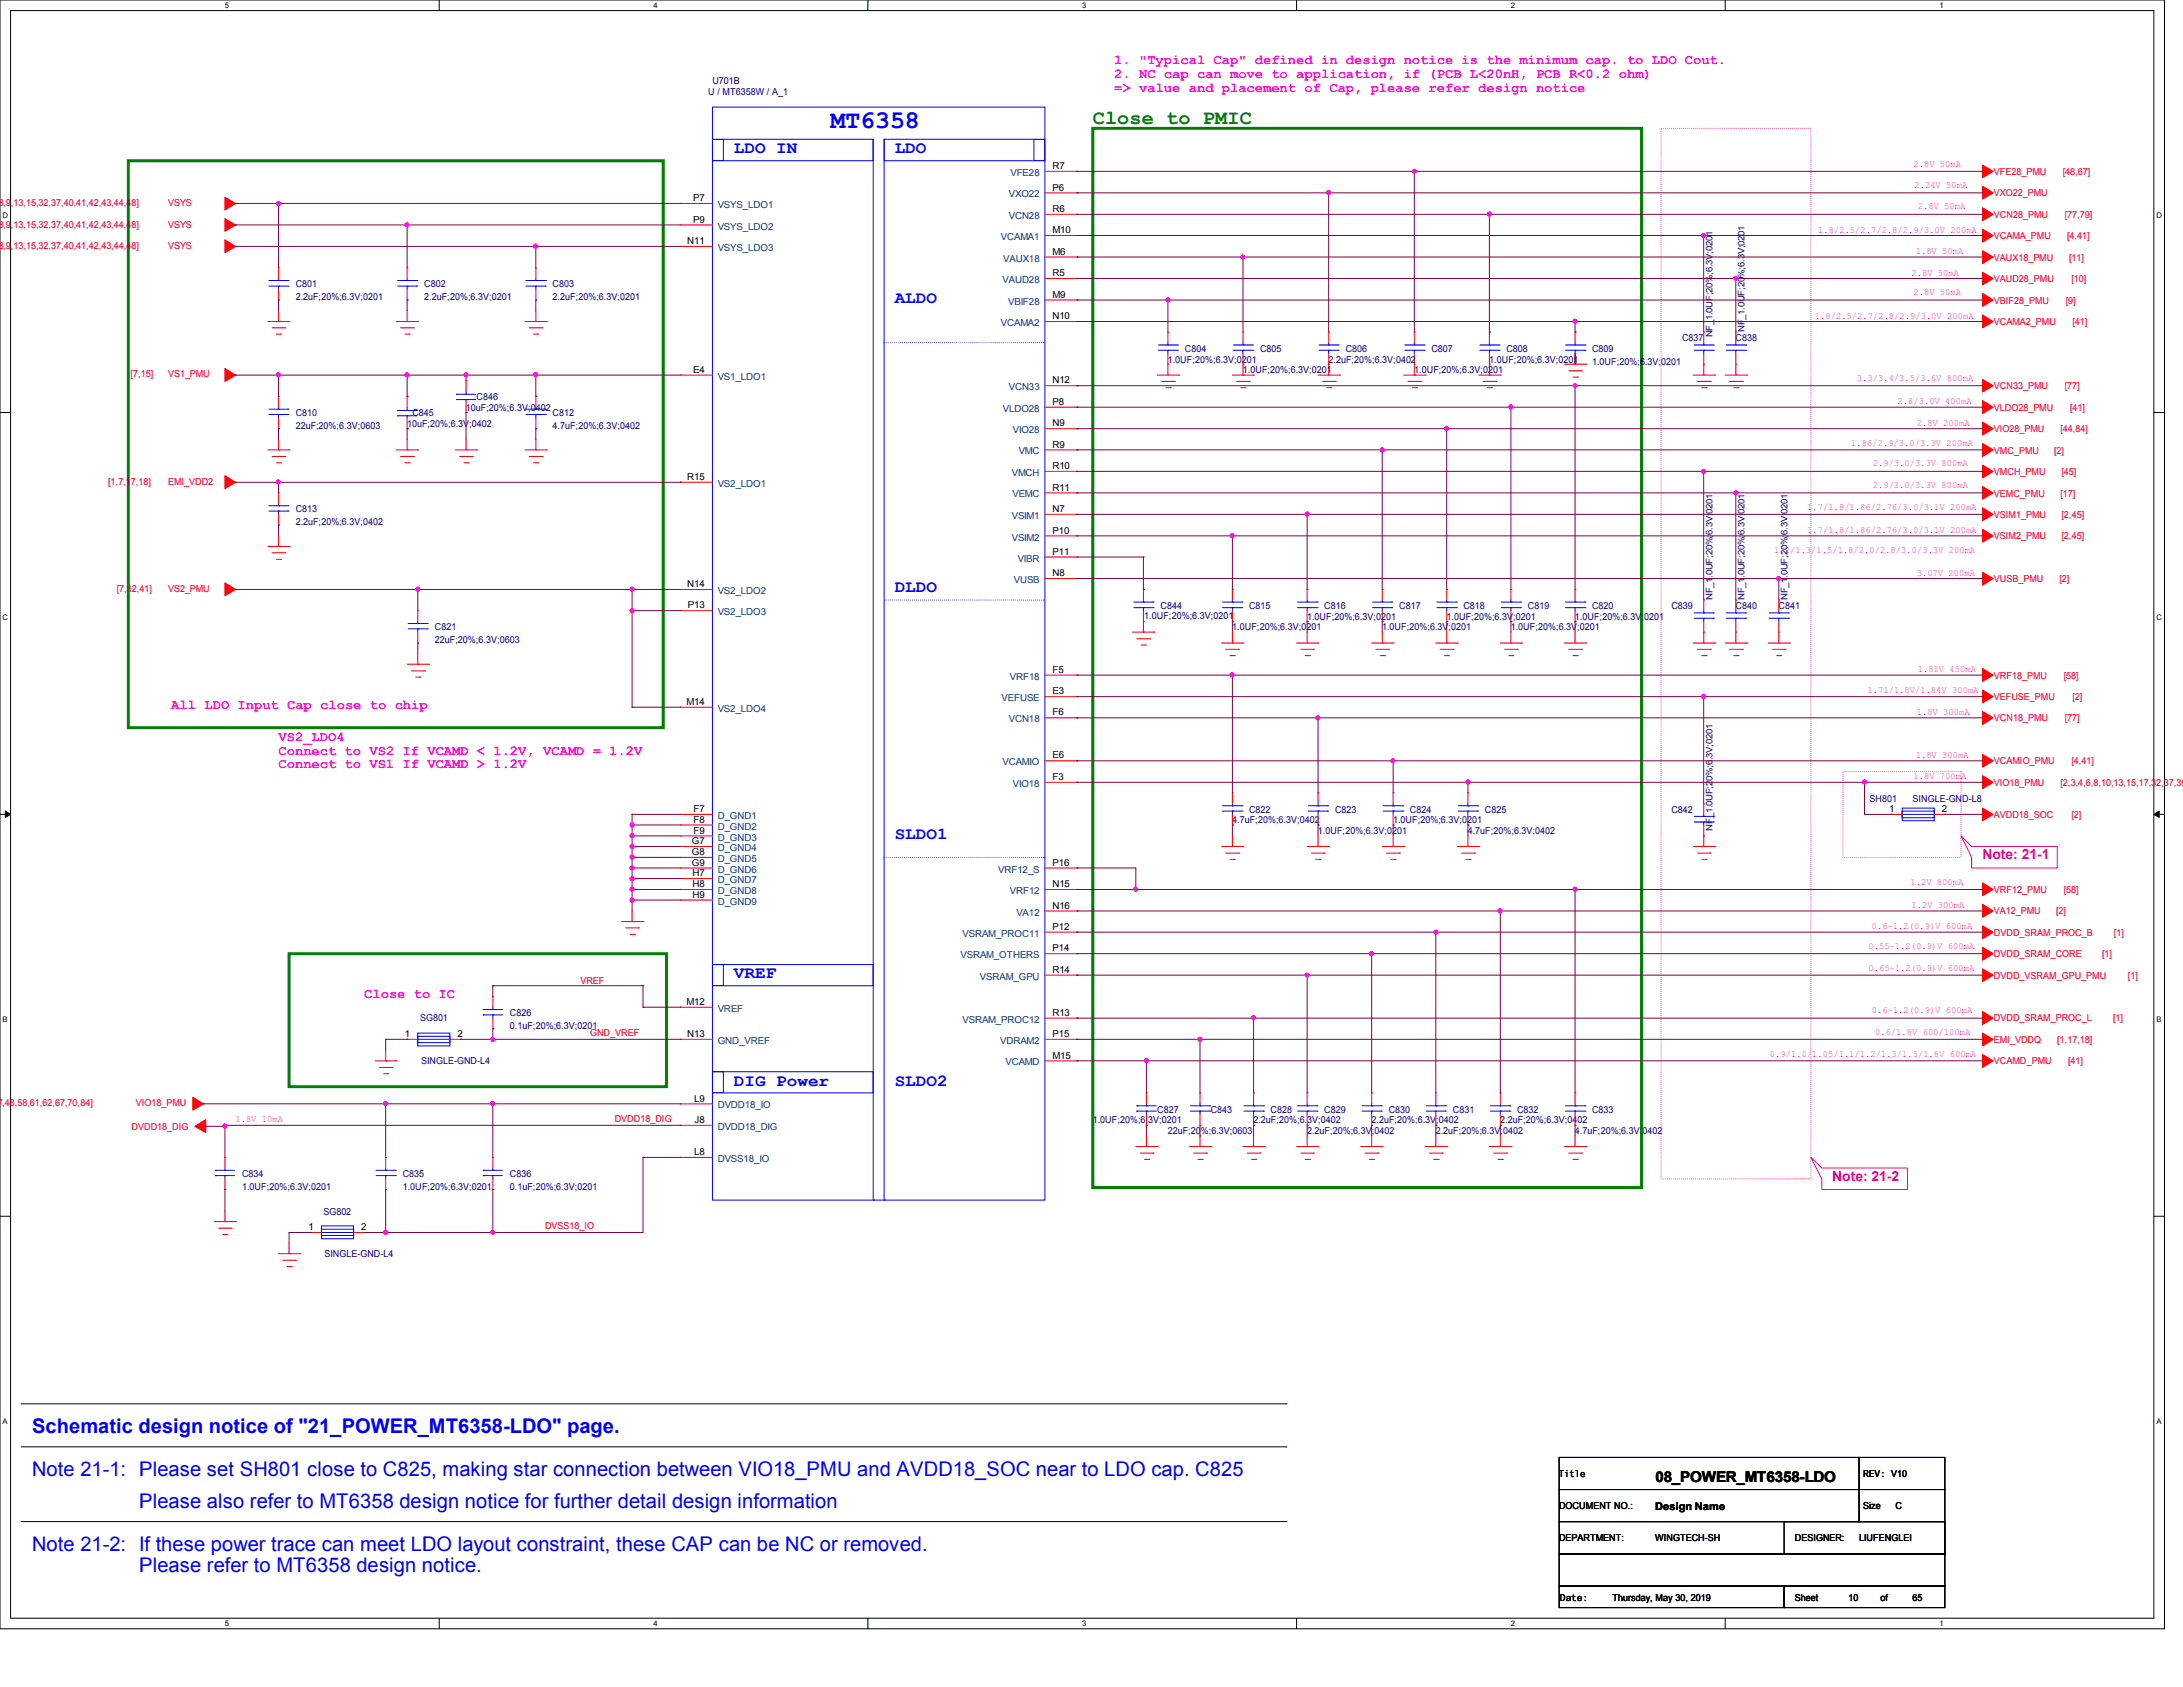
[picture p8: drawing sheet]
<svg xmlns="http://www.w3.org/2000/svg" width="279mm" height="216mm" viewBox="0 0 279 216" stroke-linecap="round" stroke-linejoin="round" font-family="sans-serif">
<defs><g id="words">
<text font-size="3.3" fill="#00f" x="106.3" y="16.4">MT6358</text>
<text font-size="2.6" fill="#008000" x="139.9" y="15.8">Close to PMIC</text>
<g font-size="2.6" fill="#00f">
<text x="4.1" y="183.4">Schematic design notice of &quot;21_POWER_MT6358-LDO&quot; page.</text>
<text x="4.1" y="188.9">Note 21-1: Please set SH801 close to C825, making star connection between VIO18_PMU and AVDD18_SOC near to LDO cap. C825</text>
<text x="17.8" y="193">Please also refer to MT6358 design notice for further detail design information</text>
<text x="4.1" y="198.5">Note 21-2: If these power trace can meet LDO layout constraint, these CAP can be NC or removed.</text>
<text x="17.8" y="201.1">Please refer to MT6358 design notice.</text>
</g>
<g font-size="2.2" fill="#00f">
<text x="93.9" y="19.6">LDO IN</text>
<text x="114.5" y="19.6">LDO</text>
<text x="114.5" y="38.8">ALDO</text>
<text x="114.5" y="75.8">DLDO</text>
<text x="114.5" y="107.4">SLDO1</text>
<text x="93.9" y="125.2">VREF</text>
<text x="93.9" y="138.9">DIG Power</text>
<text x="114.5" y="138.9">SLDO2</text>
</g>
<text font-size="1.9" x="211.9" y="189.7">08_POWER_MT6358-LDO</text>
<g font-size="1.8" fill="#f0f">
<text x="142.6" y="8.2">1. &quot;Typical Cap&quot; defined in design notice is the minimum cap. to LDO Cout.</text>
<text x="142.6" y="10">2. NC cap can move to application, if (PCB L&lt;20nH, PCB R&lt;0.2 ohm)</text>
<text x="142.6" y="11.8">=&gt; value and placement of Cap, please refer design notice</text>
<text x="21.9" y="90.7">All LDO Input Cap close to chip</text>
<text x="35.6" y="94.8">VS2_LDO4</text>
<text x="35.6" y="98.3">Connect to VS1 If VCAMD &gt; 1.2V</text>
<text x="35.6" y="96.6">Connect to VS2 If VCAMD &lt; 1.2V, VCAMD = 1.2V</text>
<text x="46.6" y="127.7">Close to IC</text>
</g>
<g font-size="1.8" fill="#ff0080">
<text x="253.7" y="110">Note: 21-1</text>
<text x="234.5" y="151.1">Note: 21-2</text>
</g>
<text font-size="1.4" x="211.9" y="193.3">Design Name</text>
<g font-size="1.2" fill="#000080">
<text x="91.2" y="10.7">U701B</text>
<text x="90.6" y="12.1">U / MT6358W / A_1</text>
<text x="37.8" y="36.8">C801</text>
<text x="37.8" y="38.4">2.2uF;20%;6.3V;0201</text>
<text x="54.3" y="36.8">C802</text>
<text x="54.3" y="38.4">2.2uF;20%;6.3V;0201</text>
<text x="70.7" y="36.8">C803</text>
<text x="70.7" y="38.4">2.2uF;20%;6.3V;0201</text>
<text x="219.2" y="41" transform="rotate(-90 219.2 41)">1.0UF;20%;6.3V;0201</text>
<text x="149.5" y="46.4">1.0UF;20%;6.3V;0201</text>
<text x="151.7" y="45">C804</text>
<text x="159.1" y="47.8">1.0UF;20%;6.3V;0201</text>
<text x="161.3" y="45">C805</text>
<text x="170" y="46.4">2.2uF;20%;6.3V;0402</text>
<text x="172.2" y="45">C806</text>
<text x="181" y="47.8">1.0UF;20%;6.3V;0201</text>
<text x="183.2" y="45">C807</text>
<text x="190.6" y="46.4">1.0UF;20%;6.3V;0201</text>
<text x="192.8" y="45">C808</text>
<text x="203.8" y="45">C809</text>
<text x="203.8" y="46.7">1.0UF;20%;6.3V;</text>
<text x="212.6" y="46.7">0201</text>
<text x="215.3" y="43.6">C837</text>
<text x="219.2" y="43.2" transform="rotate(-90 219.2 43.2)">NF_</text>
<text x="222.1" y="43.6">C838</text>
<text x="223.3" y="42.5" transform="rotate(-90 223.3 42.5)">NF_1.0UF;20%;6.3V;0201</text>
<text x="37.8" y="53.3">C810</text>
<text x="52.8" y="53.3">C845</text>
<text x="59.6" y="52.6">10uF;20%;6.3V;0402</text>
<text x="61" y="51.2">C846</text>
<text x="70.7" y="53.3">C812</text>
<text x="37.8" y="54.9">22uF;20%;6.3V;0603</text>
<text x="52.1" y="54.6">10uF;20%;6.3V;0402</text>
<text x="70.7" y="54.9">4.7uF;20%;6.3V;0402</text>
<text x="37.8" y="65.6">C813</text>
<text x="37.8" y="67.2">2.2uF;20%;6.3V;0402</text>
<text x="148.5" y="77.9">C844</text>
<text x="159.9" y="77.9">C815</text>
<text x="169.5" y="77.9">C816</text>
<text x="179.1" y="77.9">C817</text>
<text x="187.3" y="77.9">C818</text>
<text x="195.6" y="77.9">C819</text>
<text x="203.8" y="77.9">C820</text>
<text x="213.9" y="77.9">C839</text>
<text x="219.2" y="76.8" transform="rotate(-90 219.2 76.8)">NF_1.0UF;20%;6.3V;0201</text>
<text x="222.1" y="77.9">C840</text>
<text x="223.3" y="76.8" transform="rotate(-90 223.3 76.8)">NF_1.0UF;20%;6.3V;0201</text>
<text x="227.6" y="77.9">C841</text>
<text x="228.8" y="76.8" transform="rotate(-90 228.8 76.8)">NF_1.0UF;20%;6.3V;0201</text>
<text x="55.7" y="80.7">C821</text>
<text x="55.7" y="82.3">22uF;20%;6.3V;0603</text>
<text x="146.5" y="79.2">1.0UF;20%;6.3V;0201</text>
<text x="157.7" y="80.7">1.0UF;20%;6.3V;0201</text>
<text x="167.3" y="79.3">1.0UF;20%;6.3V;0201</text>
<text x="176.9" y="80.7">1.0UF;20%;6.3V;0201</text>
<text x="185.1" y="79.3">1.0UF;20%;6.3V;0201</text>
<text x="193.4" y="80.7">1.0UF;20%;6.3V;0201</text>
<text x="201.6" y="79.3">1.0UF;20%;6.3V;</text>
<text x="210.4" y="79.3">0201</text>
<text x="157.7" y="105.4">4.7uF;20%;6.3V;0402</text>
<text x="159.9" y="104">C822</text>
<text x="168.7" y="106.7">1.0UF;20%;6.3V;0201</text>
<text x="170.9" y="104">C823</text>
<text x="178.3" y="105.4">1.0UF;20%;6.3V;0201</text>
<text x="180.5" y="104">C824</text>
<text x="187.9" y="106.7">4.7uF;20%;6.3V;0402</text>
<text x="190.1" y="104">C825</text>
<text x="213.9" y="104">C842</text>
<text x="219.2" y="106.3" transform="rotate(-90 219.2 106.3)">NF_1.0UF;20%;6.3V;0201</text>
<text x="239.3" y="102.6">SH801</text>
<text x="244.8" y="102.6">SINGLE-GND-L8</text>
<text x="53.8" y="130.7">SG801</text>
<text x="65.3" y="130">C826</text>
<text x="65.3" y="131.7">0.1uF;20%;6.3V;0201</text>
<text x="53.9" y="136.2">SINGLE-GND-L4</text>
<text x="139.9" y="143.8">1.0UF;20%;6.3V;0201</text>
<text x="148.1" y="142.4">C827</text>
<text x="155" y="142.4">C843</text>
<text x="160.4" y="143.8">2.2uF;20%;6.3V;0402</text>
<text x="162.6" y="142.4">C828</text>
<text x="169.5" y="142.4">C829</text>
<text x="175.5" y="143.8">2.2uF;20%;6.3V;0402</text>
<text x="177.7" y="142.4">C830</text>
<text x="186" y="142.4">C831</text>
<text x="192" y="143.8">2.2uF;20%;6.3V;0402</text>
<text x="194.2" y="142.4">C832</text>
<text x="203.8" y="142.4">C833</text>
<text x="149.5" y="145.2">22uF;20%;6.3V;0603</text>
<text x="167.3" y="145.2">2.2uF;20%;6.3V;0402</text>
<text x="183.8" y="145.2">2.2uF;20%;6.3V;0402</text>
<text x="201.6" y="145.2">4.7uF;20%;6.3V;0402</text>
<text x="31" y="150.6">C834</text>
<text x="31" y="152.3">1.0UF;20%;6.3V;0201</text>
<text x="41.4" y="155.4">SG802</text>
<text x="51.6" y="150.6">C835</text>
<text x="51.6" y="152.3">1.0UF;20%;6.3V;0201</text>
<text x="65.3" y="150.6">C836</text>
<text x="65.3" y="152.3">0.1uF;20%;6.3V;0201</text>
<text x="41.5" y="160.9">SINGLE-GND-L4</text>
</g>
<g font-size="1.2" fill="#004080">
<text x="129.3" y="22.5">VFE28</text>
<text x="91.9" y="26.6">VSYS_LDO1</text>
<text x="91.9" y="29.4">VSYS_LDO2</text>
<text x="129.1" y="28">VCN28</text>
<text x="129.1" y="25.3">VXO22</text>
<text x="91.9" y="32.1">VSYS_LDO3</text>
<text x="128.1" y="30.7">VCAMA1</text>
<text x="128.4" y="33.5">VAUX18</text>
<text x="128.1" y="41.7">VCAMA2</text>
<text x="128.3" y="36.2">VAUD28</text>
<text x="129" y="39">VBIF28</text>
<text x="91.9" y="48.6">VS1_LDO1</text>
<text x="128.3" y="52.7">VLDO28</text>
<text x="129.1" y="50">VCN33</text>
<text x="129.6" y="55.5">VIO28</text>
<text x="130.4" y="58.2">VMC</text>
<text x="91.9" y="62.3">VS2_LDO1</text>
<text x="129.5" y="60.9">VMCH</text>
<text x="129.6" y="63.7">VEMC</text>
<text x="129.5" y="66.4">VSIM1</text>
<text x="129.5" y="69.2">VSIM2</text>
<text x="130.3" y="71.9">VIBR</text>
<text x="91.9" y="76">VS2_LDO2</text>
<text x="129.7" y="74.6">VUSB</text>
<text x="91.9" y="78.7">VS2_LDO3</text>
<text x="128.2" y="89.7">VEFUSE</text>
<text x="129.2" y="87">VRF18</text>
<text x="91.9" y="91.1">VS2_LDO4</text>
<text x="129.1" y="92.5">VCN18</text>
<text x="128.3" y="98">VCAMIO</text>
<text x="129.6" y="100.7">VIO18</text>
<text x="91.9" y="104.8">D_GND1</text>
<text x="91.9" y="106.2">D_GND2</text>
<text x="91.9" y="107.6">D_GND3</text>
<text x="91.9" y="108.9">D_GND4</text>
<text x="91.9" y="110.3">D_GND5</text>
<text x="91.9" y="111.7">D_GND6</text>
<text x="91.9" y="113">D_GND7</text>
<text x="127.8" y="111.7">VRF12_S</text>
<text x="91.9" y="114.4">D_GND8</text>
<text x="91.9" y="115.8">D_GND9</text>
<text x="123.2" y="119.9">VSRAM_PROC11</text>
<text x="129.2" y="114.4">VRF12</text>
<text x="130.1" y="117.2">VA12</text>
<text x="122.9" y="122.6">VSRAM_OTHERS</text>
<text x="125.4" y="125.4">VSRAM_GPU</text>
<text x="91.9" y="129.5">VREF</text>
<text x="123.2" y="130.9">VSRAM_PROC12</text>
<text x="91.9" y="133.6">GND_VREF</text>
<text x="128" y="133.6">VDRAM2</text>
<text x="128.7" y="136.4">VCAMD</text>
<text x="91.9" y="141.9">DVDD18_IO</text>
<text x="91.9" y="144.6">DVDD18_DIG</text>
<text x="91.9" y="148.7">DVSS18_IO</text>
</g>
<g font-size="1.2">
<text x="134.7" y="21.6">R7</text>
<text x="88.7" y="25.7">P7</text>
<text x="88.7" y="28.5">P9</text>
<text x="134.7" y="29.8">M10</text>
<text x="134.7" y="27.1">R6</text>
<text x="134.7" y="24.4">P6</text>
<text x="88" y="31.2">N11</text>
<text x="134.7" y="32.6">M6</text>
<text x="134.7" y="35.3">R5</text>
<text x="134.7" y="40.9">N10</text>
<text x="134.7" y="38.1">M9</text>
<text x="88.7" y="47.7">E4</text>
<text x="134.7" y="51.8">P8</text>
<text x="134.7" y="49.1">N12</text>
<text x="134.7" y="57.3">R9</text>
<text x="134.7" y="54.6">N9</text>
<text x="88" y="61.4">R15</text>
<text x="134.7" y="60">R10</text>
<text x="134.7" y="65.5">N7</text>
<text x="134.7" y="62.8">R11</text>
<text x="134.7" y="68.3">P10</text>
<text x="134.7" y="71">P11</text>
<text x="88" y="75.1">N14</text>
<text x="88" y="77.9">P13</text>
<text x="134.7" y="73.7">N8</text>
<text x="134.7" y="86.1">F5</text>
<text x="134.7" y="88.9">E3</text>
<text x="87.9" y="90.2">M14</text>
<text x="134.7" y="91.6">F6</text>
<text x="134.7" y="97.1">E6</text>
<text x="134.7" y="99.8">F3</text>
<text x="88.8" y="103.9">F7</text>
<text x="88.8" y="105.3">F8</text>
<text x="88.8" y="106.7">F9</text>
<text x="241.8" y="103.9">1</text>
<text x="248.5" y="103.9">2</text>
<text x="88.6" y="108">G7</text>
<text x="88.6" y="109.4">G8</text>
<text x="88.6" y="110.8">G9</text>
<text x="88.6" y="112.1">H7</text>
<text x="88.6" y="113.5">H8</text>
<text x="134.7" y="113.5">N15</text>
<text x="134.7" y="110.8">P16</text>
<text x="88.6" y="114.9">H9</text>
<text x="134.7" y="119">P12</text>
<text x="134.7" y="116.3">N16</text>
<text x="134.7" y="121.8">P14</text>
<text x="134.7" y="124.5">R14</text>
<text x="87.9" y="128.6">M12</text>
<text x="134.7" y="130">R13</text>
<text x="51.8" y="132.7">1</text>
<text x="58.5" y="132.7">2</text>
<text x="88" y="132.7">N13</text>
<text x="134.7" y="132.7">P15</text>
<text x="134.7" y="135.5">M15</text>
<text x="88.9" y="141">L9</text>
<text x="88.9" y="143.7">J8</text>
<text x="88.9" y="147.8">L8</text>
<text x="39.5" y="157.4">1</text>
<text x="46.2" y="157.4">2</text>
<text x="199.5" y="189">Title</text>
<text x="238.5" y="189">REV: V10</text>
<text x="199.5" y="193.2">DOCUMENT NO.:</text>
<text x="199.5" y="197.3">DEPARTMENT:</text>
<text x="211.9" y="197.3">WINGTECH-SH</text>
<text x="229.7" y="197.3">DESIGNER:</text>
<text x="237.9" y="197.3">LIUFENGLEI</text>
<text x="238.5" y="193.2">Size</text>
<text x="242.6" y="193.2">C</text>
<text x="199.7" y="204.9">Date:</text>
<text x="206.4" y="204.9">Thursday, May 30, 2019</text>
<text x="229.7" y="204.9">Sheet</text>
<text x="236.6" y="204.9">10</text>
<text x="240.7" y="204.9">of</text>
<text x="244.8" y="204.9">65</text>
</g>
<g font-size="1.2" fill="#f0f">
<text x="244.9" y="21.4">2.8V 50mA</text>
<text x="232.7" y="29.8">1.8/2.5/2.7/2.8/2.9/3.0V 200mA</text>
<text x="245" y="24">2.24V 50mA</text>
<text x="245.5" y="26.8">2.8V 50mA</text>
<text x="244.6" y="35.3">2.8V 50mA</text>
<text x="245.2" y="32.6">1.8V 50mA</text>
<text x="232.3" y="40.8">1.8/2.5/2.7/2.8/2.9/3.0V 200mA</text>
<text x="244.9" y="37.8">2.8V 50mA</text>
<text x="237.7" y="48.7">3.3/3.4/3.5/3.6V 800mA</text>
<text x="242.9" y="51.7">2.8/3.0V 400mA</text>
<text x="236.9" y="57.1">1.86/2.9/3.0/3.3V 200mA</text>
<text x="239.7" y="59.7">2.9/3.0/3.3V 800mA</text>
<text x="245.3" y="54.5">2.8V 200mA</text>
<text x="231.3" y="65.3">1.7/1.8/1.86/2.76/3.0/3.1V 200mA</text>
<text x="239.7" y="62.4">2.9/3.0/3.3V 800mA</text>
<text x="227.1" y="70.8">1.2/1.3/1.5/1.8/2.0/2.8/3.0/3.3V 200mA</text>
<text x="231.3" y="68.2">1.7/1.8/1.86/2.76/3.0/3.1V 200mA</text>
<text x="245.3" y="73.7">3.07V 200mA</text>
<text x="239" y="88.6">1.71/1.8V/1.84V 300mA</text>
<text x="245.5" y="86">1.81V 450mA</text>
<text x="245.3" y="91.5">1.8V 300mA</text>
<text x="244.9" y="99.7">1.8V 700mA</text>
<text x="245.2" y="97">1.8V 300mA</text>
<text x="244.5" y="113.2">1.2V 800mA</text>
<text x="239.6" y="118.8">0.6~1.2(0.9)V 600mA</text>
<text x="244.6" y="116.2">1.2V 300mA</text>
<text x="239.1" y="121.4">0.55~1.2(0.9)V 600mA</text>
<text x="239.1" y="124.3">0.65~1.2(0.9)V 600mA</text>
<text x="239.6" y="129.7">0.6~1.2(0.9)V 600mA</text>
<text x="226.5" y="135.3">0.9/1.0/1.05/1.1/1.2/1.3/1.5/1.8V 600mA</text>
<text x="240" y="132.4">0.6/1.8V 600/100mA</text>
<text x="30.1" y="143.6">1.8V 10mA</text>
</g>
<g font-size="1.2" fill="#f00">
<text x="255.2" y="22.4">VFE28_PMU</text>
<text x="264" y="22.4">[48,67]</text>
<text x="-.6" y="26.4">,8,9,13,15,32,37,40,41,42,43,44,48]</text>
<text x="-.6" y="29.1">,8,9,13,15,32,37,40,41,42,43,44,48]</text>
<text x="21.5" y="26.4">VSYS</text>
<text x="21.5" y="29.1">VSYS</text>
<text x="255.2" y="25.1">VXO22_PMU</text>
<text x="255.2" y="27.9">VCN28_PMU</text>
<text x="264.3" y="27.9">[77,79]</text>
<text x="-.6" y="31.8">,8,9,13,15,32,37,40,41,42,43,44,48]</text>
<text x="21.5" y="31.8">VSYS</text>
<text x="255.2" y="30.6">VCAMA_PMU</text>
<text x="255.2" y="33.4">VAUX18_PMU</text>
<text x="264.6" y="30.6">[4,41]</text>
<text x="264.8" y="33.4">[11]</text>
<text x="255.2" y="36.1">VAUD28_PMU</text>
<text x="255.2" y="38.9">VBIF28_PMU</text>
<text x="255.2" y="41.6">VCAMA2_PMU</text>
<text x="264.4" y="38.9">[9]</text>
<text x="265.1" y="36.1">[10]</text>
<text x="265.2" y="41.6">[41]</text>
<text x="16.7" y="48.3">[7,15]</text>
<text x="21.5" y="48.3">VS1_PMU</text>
<text x="255.2" y="49.8">VCN33_PMU</text>
<text x="255.2" y="52.6">VLDO28_PMU</text>
<text x="264.3" y="49.8">[77]</text>
<text x="264.9" y="52.6">[41]</text>
<text x="255.2" y="55.3">VIO28_PMU</text>
<text x="255.2" y="58">VMC_PMU</text>
<text x="262.9" y="58">[2]</text>
<text x="263.7" y="55.3">[44,84]</text>
<text x="13.8" y="62">[1,7,17,18]</text>
<text x="21.5" y="62">EMI_VDD2</text>
<text x="255.2" y="60.8">VMCH_PMU</text>
<text x="255.2" y="63.5">VEMC_PMU</text>
<text x="263.7" y="63.5">[17]</text>
<text x="263.8" y="60.8">[45]</text>
<text x="255.2" y="66.3">VSIM1_PMU</text>
<text x="255.2" y="69">VSIM2_PMU</text>
<text x="263.8" y="66.3">[2,45]</text>
<text x="263.8" y="69">[2,45]</text>
<text x="14.9" y="75.7">[7,32,41]</text>
<text x="21.5" y="75.7">VS2_PMU</text>
<text x="255.2" y="74.5">VUSB_PMU</text>
<text x="263.6" y="74.5">[2]</text>
<text x="255.2" y="86.9">VRF18_PMU</text>
<text x="255.2" y="89.6">VEFUSE_PMU</text>
<text x="264.1" y="86.9">[58]</text>
<text x="265.2" y="89.6">[2]</text>
<text x="255.2" y="92.3">VCN18_PMU</text>
<text x="264.3" y="92.3">[77]</text>
<text x="255.2" y="97.8">VCAMIO_PMU</text>
<text x="255.2" y="100.6">VIO18_PMU</text>
<text x="263.7" y="100.6">[2,3,4,6,8,10,13,15,17,32,37,39,4</text>
<text x="265.1" y="97.8">[4,41]</text>
<text x="255.2" y="104.7">AVDD18_SOC</text>
<text x="265.1" y="104.7">[2]</text>
<text x="255.2" y="114.3">VRF12_PMU</text>
<text x="255.2" y="117">VA12_PMU</text>
<text x="255.2" y="119.8">DVDD_SRAM_PROC_B</text>
<text x="263.2" y="117">[2]</text>
<text x="264.1" y="114.3">[58]</text>
<text x="270.6" y="119.8">[1]</text>
<text x="74.3" y="125.9">VREF</text>
<text x="255.2" y="122.5">DVDD_SRAM_CORE</text>
<text x="255.2" y="125.3">DVDD_VSRAM_GPU_PMU</text>
<text x="269" y="122.5">[1]</text>
<text x="272.3" y="125.3">[1]</text>
<text x="255.2" y="130.7">DVDD_SRAM_PROC_L</text>
<text x="270.4" y="130.7">[1]</text>
<text x="75.5" y="132.5">GND_VREF</text>
<text x="255.2" y="136.2">VCAMD_PMU</text>
<text x="255.2" y="133.5">EMI_VDDQ</text>
<text x="263.3" y="133.5">[1,17,18]</text>
<text x="264.7" y="136.2">[41]</text>
<text x="-1" y="141.6">47,48,58,61,62,67,70,84]</text>
<text x="17.4" y="141.6">VIO18_PMU</text>
<text x="78.7" y="143.6">DVDD18_DIG</text>
<text x="16.8" y="144.6">DVDD18_DIG</text>
<text x="69.8" y="157.3">DVSS18_IO</text>
</g>
<g font-size="1">
<text x="28.8" y="1">5</text>
<text x="83.6" y="1">4</text>
<text x="138.5" y="1">3</text>
<text x="193.4" y="1">2</text>
<text x="248.2" y="1">1</text>
<text x=".3" y="27.9">D</text>
<text x="276" y="27.9">D</text>
<text x=".3" y="79.4">C</text>
<text x="276" y="79.4">C</text>
<text x=".3" y="130.8">B</text>
<text x="276" y="130.8">B</text>
<text x=".3" y="182.2">A</text>
<text x="276" y="182.2">A</text>
<text x="28.8" y="208.1">5</text>
<text x="83.6" y="208.1">4</text>
<text x="138.5" y="208.1">3</text>
<text x="193.4" y="208.1">2</text>
<text x="248.2" y="208.1">1</text>
</g>
</g></defs>
<path d="M0 0h277v208.4h-277zM1.4 1.4h274.3v205.7h-274.3z" fill="none" stroke="#000" stroke-width=".13"/>
<g fill="#fff">
<path d="M28.8 .1h.5v1.1h-.5z"/>
<path d="M28.8 207.2h.5v1.1h-.5z"/>
</g>
<path d="M56.2 0v1.4M56.2 207.1v1.3" fill="none" stroke="#000" stroke-width=".13"/>
<g fill="#fff">
<path d="M83.7 .1h.5v1.1h-.5z"/>
<path d="M83.7 207.2h.5v1.1h-.5z"/>
</g>
<path d="M111.1 0v1.4M111.1 207.1v1.3" fill="none" stroke="#000" stroke-width=".13"/>
<g fill="#fff">
<path d="M138.5 .1h.6v1.1h-.6z"/>
<path d="M138.5 207.2h.6v1.1h-.6z"/>
</g>
<path d="M165.9 0v1.4M165.9 207.1v1.3" fill="none" stroke="#000" stroke-width=".13"/>
<g fill="#fff">
<path d="M193.4 .1h.5v1.1h-.5z"/>
<path d="M193.4 207.2h.5v1.1h-.5z"/>
</g>
<path d="M220.8 0v1.4M220.8 207.1v1.3" fill="none" stroke="#000" stroke-width=".13"/>
<g fill="#fff">
<path d="M248.2 .1h.6v1.1h-.6z"/>
<path d="M248.2 207.2h.6v1.1h-.6z"/>
<path d="M.3 27.1h.8v1.1h-.8z"/>
<path d="M276 27.1h.7v1.1h-.7z"/>
<path d="M.3 78.5h.8v1.1h-.8z"/>
<path d="M276 78.5h.7v1.1h-.7z"/>
</g>
<path d="M0 52.8h1.4M275.7 52.8h1.3" fill="none" stroke="#000" stroke-width=".13"/>
<g fill="#fff">
<path d="M.3 129.9h.7v1.1h-.7z"/>
<path d="M276 129.9h.6v1.1h-.6z"/>
</g>
<path d="M0 104.2h1.4M275.7 104.2h1.3" fill="none" stroke="#000" stroke-width=".13"/>
<path d="M.7 103.8l.7 .4-.7 .4zM275.7 104.2l.7-.4v.8z" fill="#000" stroke="#000" stroke-width=".13"/>
<g fill="#fff">
<path d="M.3 181.4h.7v1.1h-.7z"/>
<path d="M276 181.4h.6v1.1h-.6z"/>
</g>
<g fill="none" stroke="#000" stroke-width=".13">
<path d="M0 155.7h1.4M275.7 155.7h1.3M2.7 179.7h161.9M164.6 179.7h.1M2.7 185.2h161.9M2.7 194.7h161.9M164.6 185.2h.1M164.6 194.7h.1M199.6 198.9h49.3v4.1h-49.3zM199.6 194.7h49.3v4.2h-49.3zM199.6 186.5h38.4v4.1h-38.4zM199.6 190.6h38.4v4.1h-38.4z"/>
<path d="M228.3 194.7h20.6v4.2h-20.6zM238 186.5h10.9v4.1h-10.9zM238 190.6h10.9v4.1h-10.9zM199.6 203h28.7v2.7h-28.7zM228.3 203h20.6v2.7h-20.6z"/>
</g>
<path d="M139.9 16.4h70.2v135.6h-70.2zM16.4 20.6h68.5v72.5h-68.5zM37 122h48.3v17.1h-48.3z" fill="none" stroke="#008000" stroke-width=".38"/>
<path d="M212.6 16.4h19.2v134.5h-19.2zM235.9 98.7h15.1v11h-15.1z" fill="none" stroke="#ff0080" stroke-width=".13" stroke-dasharray="0 .3"/>
<path d="M251 107l1.3 1.3h11v2.8h-11v-1.4zM231.8 148.1l1.4 1.4h10.9v2.7h-10.9v-1.3z" fill="none" stroke="#ff0080" stroke-width=".13"/>
<g fill="none" stroke="#f00" stroke-width=".13">
<path d="M35.6 34.3h.1M35.6 38.4h.1M35.6 34.3v1.3M35.6 37v1.4M35.6 39.8v1.3M52.1 34.3h.1M52.1 38.4h.1M52.1 34.3v1.3M52.1 37v1.4M52.1 39.8v1.3M68.6 34.3h.1M68.6 38.4h.1"/>
<path d="M68.6 34.3v1.3M68.6 37v1.4M68.6 39.8v1.3M87.1 26h.1M87.1 28.8h.1M87.1 31.5h.1M87.1 26h4.1M87.1 28.8h4.1M87.1 31.5h4.1M133.7 38.4h4.1M133.7 27.4h4.1M133.7 30.1h4.1"/>
<path d="M133.7 24.7h4.1M133.7 32.9h4.1M133.7 35.6h4.1M133.7 21.9h4.1M137.8 38.4h.1M137.8 27.4h.1M137.8 30.1h.1M137.8 24.7h.1M137.8 32.9h.1M137.8 35.6h.1M137.8 21.9h.1M34.3 41.1h2.7"/>
<path d="M34.3 57.6h2.7M34.8 42h1.6M34.8 58.4h1.6M35.4 42.8h.5M35.4 59.2h.5M35.6 41.1h.1M35.6 57.6h.1M35.6 50.7h.1M35.6 54.9h.1M35.6 50.7v1.4M35.6 53.5v1.4M35.6 56.2v1.4"/>
<path d="M35.9 42.8h.1M35.9 59.2h.1M36.4 42h.1M36.4 58.4h.1M37 41.1h.1M37 57.6h.1M50.7 41.1h2.8M50.7 57.6h2.8M51.3 42h1.6M51.3 58.4h1.6M51.8 42.8h.6M51.8 59.2h.6"/>
<path d="M52.1 41.1h.1M52.1 57.6h.1M52.1 54.9h.1M52.1 50.7h.1M52.1 50.7v1.4M52.1 53.5v1.4M52.1 56.2v1.4M52.4 42.8h.1M52.4 59.2h.1M52.9 42h.1M52.9 58.4h.1M53.5 41.1h.1"/>
<path d="M53.5 57.6h.1M58.3 57.6h2.7M58.8 58.4h1.7M59.4 59.2h.5M59.6 57.6h.1M59.6 52.8h.1M59.6 48.7h.1M59.6 48.7v1.3M59.6 51.4v1.4M59.6 56.2v1.4M59.9 59.2h.1M60.5 58.4h.1"/>
<path d="M61 57.6h.1M67.2 41.1h2.7M67.2 57.6h2.7M67.7 42h1.7M67.7 58.4h1.7M68.3 42.8h.5M68.3 59.2h.5M68.6 41.1h.1M68.6 57.6h.1M68.6 50.7h.1M68.6 54.9h.1M68.6 50.7v1.4"/>
<path d="M68.6 53.5v1.4M68.6 56.2v1.4M68.8 42.8h.1M68.8 59.2h.1M69.4 42h.1M69.4 58.4h.1M69.9 41.1h.1M69.9 57.6h.1M87.1 48h.1M87.1 48h4.1M133.7 41.1h4.1M133.7 57.6h4.1"/>
<path d="M133.7 52.1h4.1M133.7 54.9h4.1M133.7 49.4h4.1M137.8 52.1h.1M137.8 57.6h.1M137.8 54.9h.1M137.8 49.4h.1M137.8 41.1h.1M148.1 48h2.8M148.7 48.8h1.6M149.2 49.6h.6M149.5 48h.1"/>
<path d="M149.5 42.5h.1M149.5 46.6h.1M149.5 42.5v1.4M149.5 45.3v2.7M149.8 49.6h.1M150.3 48.8h.1M150.9 48h.1M157.7 48h2.7M158.3 48.8h1.6M158.8 49.6h.5M159.1 48h.1M159.1 42.5h.1"/>
<path d="M159.1 46.6h.1M159.1 42.5v1.4M159.1 45.3v2.7M159.3 49.6h.1M159.9 48.8h.1M160.4 48h.1M168.7 48h2.8M169.2 48.8h1.7M169.8 49.6h.5M170.1 48h.1M170.1 42.5h.1M170.1 46.6h.1"/>
<path d="M170.1 42.5v1.4M170.1 45.3v2.7M170.3 49.6h.1M170.9 48.8h.1M171.4 48h.1M179.7 48h2.7M180.2 48.8h1.7M180.8 49.6h.5M181 48h.1M181 42.5h.1M181 46.6h.1M181 42.5v1.4"/>
<path d="M181 45.3v2.7M181.3 49.6h.1M181.9 48.8h.1M182.4 48h.1M189.3 48h2.7M189.8 48.8h1.7M190.4 49.6h.5M190.6 48h.1M190.6 42.5h.1M190.6 46.6h.1M190.6 42.5v1.4M190.6 45.3v2.7"/>
<path d="M190.9 49.6h.1M191.5 48.8h.1M192 48h.1M200.2 46.6h2.8M200.8 47.5h1.6M201.3 48.3h.6M201.6 46.6h.1M201.6 42.5h.1M201.6 42.5v1.4M201.6 45.3v1.3M201.9 48.3h.1M202.4 47.5h.1"/>
<path d="M203 46.6h.1M216.7 48h2.8M217.3 48.8h1.6M217.8 49.6h.6M218.1 48h.1M218.1 42.5h.1M218.1 46.6h.1M218.1 42.5v1.4M218.1 45.3v2.7M218.4 49.6h.1M218.9 48.8h.1M219.5 48h.1"/>
<path d="M220.8 48h2.8M221.4 48.8h1.6M221.9 49.6h.6M222.2 48h.1M222.2 42.5h.1M222.2 46.6h.1M222.2 42.5v1.4M222.2 45.3v2.7M222.5 49.6h.1M223 48.8h.1M223.6 48h.1M34.3 69.9h2.7"/>
<path d="M34.8 70.7h1.6M35.4 71.6h.5M35.6 69.9h.1M35.6 63.1h.1M35.6 67.2h.1M35.6 63.1v1.3M35.6 65.8v1.4M35.6 68.6v1.3M35.9 71.6h.1M36.4 70.7h.1M37 69.9h.1M53.5 78.1h.1"/>
<path d="M53.5 78.1v1.4M87.1 61.7h.1M87.1 75.4h.1M87.1 78.1h.1M87.1 61.7h4.1M87.1 75.4h4.1M87.1 78.1h4.1M133.7 60.3h4.1M133.7 65.8h4.1M133.7 68.6h4.1M133.7 63.1h4.1M133.7 74h4.1"/>
<path d="M133.7 71.3h4.1M137.8 60.3h.1M137.8 65.8h.1M137.8 68.6h.1M137.8 63.1h.1M137.8 74h.1M137.8 71.3h.1M146.3 75.4h.1M146.3 79.5h.1M146.3 75.4v1.4M146.3 78.1v2.8M157.7 75.4h.1"/>
<path d="M157.7 79.5h.1M157.7 75.4v1.4M157.7 78.1v1.4M167.3 75.4h.1M167.3 79.5h.1M167.3 75.4v1.4M167.3 78.1v1.4M176.9 75.4h.1M176.9 79.5h.1M176.9 75.4v1.4M176.9 78.1v1.4M185.2 75.4h.1"/>
<path d="M185.2 79.5h.1M185.2 75.4v1.4M185.2 78.1v1.4M193.4 75.4h.1M193.4 79.5h.1M193.4 75.4v1.4M193.4 78.1v1.4M201.6 75.4h.1M201.6 79.5h.1M201.6 75.4v1.4M201.6 78.1v1.4M218.1 76.8h.1"/>
<path d="M218.1 76.8v1.3M218.1 79.5v2.8M222.2 76.8h.1M222.2 76.8v1.3M222.2 79.5v2.8M227.7 76.8h.1M227.7 76.8v1.3M227.7 79.5v2.8M52.1 85h2.8M52.7 85.9h1.6M53.2 86.7h.6M53.5 85h.1"/>
<path d="M53.5 82.3h.1M53.5 80.9v1.4M53.5 83.7v1.3M53.8 86.7h.1M54.3 85.9h.1M54.9 85h.1M87.1 90.5h.1M87.1 90.5h4.1M133.7 86.4h4.1M133.7 91.9h4.1M133.7 89.2h4.1M133.7 97.4h4.1"/>
<path d="M137.8 86.4h.1M137.8 91.9h.1M137.8 89.2h.1M137.8 97.4h.1M144.9 80.9h2.8M145.5 81.7h1.7M146 82.5h.6M146.3 80.9h.1M146.6 82.5h.1M147.2 81.7h.1M147.7 80.9h.1M156.3 82.3h2.8"/>
<path d="M156.9 83.1h1.6M157.4 83.9h.6M157.7 82.3h.1M157.7 80.9v1.4M158 83.9h.1M158.5 83.1h.1M159.1 82.3h.1M165.9 82.3h2.8M166.5 83.1h1.6M167 83.9h.6M167.3 82.3h.1M167.3 80.9v1.4"/>
<path d="M167.6 83.9h.1M168.1 83.1h.1M168.7 82.3h.1M175.6 82.3h2.7M176.1 83.1h1.7M176.7 83.9h.5M176.9 82.3h.1M176.9 80.9v1.4M177.2 83.9h.1M177.8 83.1h.1M178.3 82.3h.1M183.8 82.3h2.7"/>
<path d="M184.3 83.1h1.7M184.9 83.9h.5M185.2 82.3h.1M185.2 80.9v1.4M185.4 83.9h.1M186 83.1h.1M186.5 82.3h.1M192 82.3h2.7M192.6 83.1h1.6M193.1 83.9h.5M193.4 82.3h.1M193.4 80.9v1.4"/>
<path d="M193.6 83.9h.1M194.2 83.1h.1M194.7 82.3h.1M200.2 82.3h2.8M200.8 83.1h1.6M201.3 83.9h.6M201.6 82.3h.1M201.6 80.9v1.4M201.9 83.9h.1M202.4 83.1h.1M203 82.3h.1M216.7 82.3h2.8"/>
<path d="M217.3 83.1h1.6M217.8 83.9h.6M218.1 82.3h.1M218.1 80.9h.1M218.4 83.9h.1M218.9 83.1h.1M219.5 82.3h.1M220.8 82.3h2.8M221.4 83.1h1.6M221.9 83.9h.6M222.2 82.3h.1M222.2 80.9h.1"/>
<path d="M222.5 83.9h.1M223 83.1h.1M223.6 82.3h.1M226.3 82.3h2.7M226.9 83.1h1.6M227.4 83.9h.5M227.7 82.3h.1M227.7 80.9h.1M227.9 83.9h.1M228.5 83.1h.1M229 82.3h.1M79.5 117.9h2.8"/>
<path d="M80.1 118.7h1.6M80.6 119.6h.6M80.9 117.9h.1M80.9 116.6v1.3M81.2 119.6h.1M81.7 118.7h.1M82.3 117.9h.1M87.1 104.2h.1M87.1 105.6h.1M87.1 107h.1M87.1 108.3h.1M87.1 109.7h.1"/>
<path d="M87.1 111.1h.1M87.1 112.4h.1M87.1 113.8h.1M87.1 115.2h.1M87.1 108.3h4.1M87.1 104.2h4.1M87.1 113.8h4.1M87.1 105.6h4.1M87.1 107h4.1M87.1 109.7h4.1M87.1 111.1h4.1M87.1 112.4h4.1"/>
<path d="M87.1 115.2h4.1M133.7 100.1h4.1M133.7 113.8h4.1M133.7 119.3h4.1M133.7 116.6h4.1M133.7 111.1h4.1M137.8 100.1h.1M137.8 113.8h.1M137.8 119.3h.1M137.8 116.6h.1M137.8 111.1h.1M156.3 108.3h2.8"/>
<path d="M156.9 109.2h1.6M157.4 110h.6M157.7 108.3h.1M157.7 101.5h.1M157.7 105.6h.1M157.7 101.5v1.4M157.7 104.2v1.4M157.7 107v1.3M158 110h.1M158.5 109.2h.1M159.1 108.3h.1M167.3 108.3h2.8"/>
<path d="M167.9 109.2h1.6M168.4 110h.6M168.7 108.3h.1M168.7 101.5h.1M168.7 105.6h.1M168.7 101.5v1.4M168.7 104.2v1.4M168.7 107v1.3M169 110h.1M169.5 109.2h.1M170.1 108.3h.1M176.9 108.3h2.8"/>
<path d="M177.5 109.2h1.6M178 110h.6M178.3 108.3h.1M178.3 101.5h.1M178.3 105.6h.1M178.3 101.5v1.4M178.3 104.2v1.4M178.3 107v1.3M178.6 110h.1M179.1 109.2h.1M179.7 108.3h.1M186.5 108.3h2.8"/>
<path d="M187.1 109.2h1.6M187.6 110h.6M187.9 108.3h.1M187.9 101.5h.1M187.9 105.6h.1M187.9 101.5v1.4M187.9 104.2v1.4M187.9 107v1.3M188.2 110h.1M188.7 109.2h.1M189.3 108.3h.1M216.7 108.3h2.8"/>
<path d="M217.3 109.2h1.6M217.8 110h.6M218.1 108.3h.1M218.1 102.9h.1M218.1 107h.1M218.1 102.9v1.3M218.1 105.6v2.7M218.4 110h.1M218.9 109.2h.1M219.5 108.3h.1M242.1 104.2h.1M242.1 104.2h1.4"/>
<path d="M247.6 104.2h1.3M248.9 104.2h.1M48 135.8h2.7M48.6 136.6h1.6M49.1 137.4h.5M49.4 135.8h.1M49.4 134.4v1.4M49.6 137.4h.1M50.2 136.6h.1M50.7 135.8h.1M52.1 133h1.4M52.1 133h.1"/>
<path d="M57.6 133h1.4M59 133h.1M63.1 127.6h.1M63.1 131.7h.1M63.1 127.6v1.3M63.1 130.3v1.4M87.1 128.9h.1M87.1 133h.1M87.1 128.9h4.1M87.1 133h4.1M133.7 135.8h4.1M133.7 133h4.1"/>
<path d="M133.7 130.3h4.1M133.7 122h4.1M133.7 124.8h4.1M137.8 130.3h.1M137.8 122h.1M137.8 124.8h.1M137.8 133h.1M137.8 135.8h.1M146.7 139.9h.1M146.7 139.9v1.4M153.6 139.9h.1M153.6 139.9v1.4"/>
<path d="M160.4 139.9h.1M160.4 139.9v1.4M167.3 139.9h.1M167.3 139.9v1.4M175.6 139.9h.1M175.6 139.9v1.4M183.8 139.9h.1M183.8 139.9v1.4M192 139.9h.1M192 139.9v1.4M201.6 139.9h.1M201.6 139.9v1.4"/>
<path d="M27.4 156.3h2.7M28 157.2h1.6M28.5 158h.5M28.8 156.3h.1M28.8 148.1h.1M28.8 152.2h.1M28.8 148.1v1.4M28.8 150.9v1.3M28.8 155v1.3M29 158h.1M29.6 157.2h.1M30.1 156.3h.1"/>
<path d="M37 159.1v1.3M39.8 157.7h1.3M39.8 157.7h.1M45.3 157.7h1.3M46.6 157.7h.1M49.4 148.1h.1M49.4 152.2h.1M49.4 148.1v1.4M49.4 150.9v1.3M63.1 148.1h.1M63.1 152.2h.1M63.1 148.1v1.4"/>
<path d="M63.1 150.9v1.3M87.1 141.3h.1M87.1 144h.1M87.1 148.1h.1M87.1 141.3h4.1M87.1 144h4.1M87.1 148.1h4.1M145.4 146.7h2.7M145.9 147.6h1.7M146.5 148.4h.5M146.7 146.7h.1M146.7 144h.1"/>
<path d="M146.7 142.6v1.4M146.7 145.4v1.3M147 148.4h.1M147.6 147.6h.1M148.1 146.7h.1M152.2 146.7h2.8M152.8 147.6h1.6M153.3 148.4h.6M153.6 146.7h.1M153.6 144h.1M153.6 142.6v1.4M153.6 145.4v1.3"/>
<path d="M153.9 148.4h.1M154.4 147.6h.1M155 146.7h.1M159.1 146.7h2.7M159.6 147.6h1.7M160.2 148.4h.5M160.4 146.7h.1M160.4 144h.1M160.4 142.6v1.4M160.4 145.4v1.3M160.7 148.4h.1M161.3 147.6h.1"/>
<path d="M161.8 146.7h.1M165.9 146.7h2.8M166.5 147.6h1.6M167 148.4h.6M167.3 146.7h.1M167.3 144h.1M167.3 142.6v1.4M167.3 145.4v1.3M167.6 148.4h.1M168.1 147.6h.1M168.7 146.7h.1M174.2 146.7h2.7"/>
<path d="M174.7 147.6h1.7M175.3 148.4h.5M175.6 146.7h.1M175.6 144h.1M175.6 142.6v1.4M175.6 145.4v1.3M175.8 148.4h.1M176.4 147.6h.1M176.9 146.7h.1M182.4 146.7h2.8M183 147.6h1.6M183.5 148.4h.6"/>
<path d="M183.8 146.7h.1M183.8 144h.1M183.8 142.6v1.4M183.8 145.4v1.3M184.1 148.4h.1M184.6 147.6h.1M185.2 146.7h.1M190.6 146.7h2.8M191.2 147.6h1.6M191.7 148.4h.6M192 146.7h.1M192 144h.1"/>
<path d="M192 142.6v1.4M192 145.4v1.3M192.3 148.4h.1M192.8 147.6h.1M193.4 146.7h.1M200.2 146.7h2.8M200.8 147.6h1.6M201.3 148.4h.6M201.6 146.7h.1M201.6 144h.1M201.6 142.6v1.4M201.6 145.4v1.3"/>
<path d="M201.9 148.4h.1M202.4 147.6h.1M203 146.7h.1M35.6 160.4h2.8M36.2 161.3h1.6M36.7 162.1h.6M37 160.4h.1M37.3 162.1h.1M37.8 161.3h.1M38.4 160.4h.1"/>
</g>
<g fill="#f00" stroke="#f00" stroke-width=".13">
<path d="M28.8 47.2l1.3 .8-1.3 .8z" fill-rule="evenodd"/>
<path d="M28.8 25.2l1.3 .8-1.3 .9z" fill-rule="evenodd"/>
<path d="M28.8 28l1.3 .8-1.3 .8z" fill-rule="evenodd"/>
<path d="M28.8 30.7l1.3 .8-1.3 .8z" fill-rule="evenodd"/>
<path d="M28.8 60.9l1.3 .8-1.3 .8z" fill-rule="evenodd"/>
<path d="M28.8 74.6l1.3 .8-1.3 .8z" fill-rule="evenodd"/>
<path d="M24.7 140.4l1.3 .9-1.3 .8z" fill-rule="evenodd"/>
<path d="M253.7 21.1l1.4 .8-1.4 .8z" fill-rule="evenodd"/>
<path d="M253.7 23.8l1.4 .9-1.4 .8z" fill-rule="evenodd"/>
<path d="M253.7 26.6l1.4 .8-1.4 .8z" fill-rule="evenodd"/>
<path d="M253.7 29.3l1.4 .8-1.4 .9z" fill-rule="evenodd"/>
<path d="M253.7 32.1l1.4 .8-1.4 .8z" fill-rule="evenodd"/>
<path d="M253.7 34.8l1.4 .8-1.4 .8z" fill-rule="evenodd"/>
<path d="M253.7 37.5l1.4 .9-1.4 .8z" fill-rule="evenodd"/>
<path d="M253.7 40.3l1.4 .8-1.4 .9z" fill-rule="evenodd"/>
<path d="M253.7 48.6l1.4 .8-1.4 .8z" fill-rule="evenodd"/>
<path d="M253.7 51.3l1.4 .8-1.4 .8z" fill-rule="evenodd"/>
<path d="M253.7 54l1.4 .9-1.4 .8z" fill-rule="evenodd"/>
<path d="M253.7 56.8l1.4 .8-1.4 .8z" fill-rule="evenodd"/>
<path d="M253.7 59.5l1.4 .8-1.4 .9z" fill-rule="evenodd"/>
<path d="M253.7 62.3l1.4 .8-1.4 .8z" fill-rule="evenodd"/>
<path d="M253.7 65l1.4 .8-1.4 .8z" fill-rule="evenodd"/>
<path d="M253.7 67.7l1.4 .9-1.4 .8z" fill-rule="evenodd"/>
<path d="M253.7 73.2l1.4 .8-1.4 .9z" fill-rule="evenodd"/>
<path d="M253.7 85.6l1.4 .8-1.4 .8z" fill-rule="evenodd"/>
<path d="M253.7 88.3l1.4 .9-1.4 .8z" fill-rule="evenodd"/>
<path d="M253.7 91.1l1.4 .8-1.4 .8z" fill-rule="evenodd"/>
<path d="M253.7 96.6l1.4 .8-1.4 .8z" fill-rule="evenodd"/>
<path d="M253.7 99.3l1.4 .8-1.4 .8z" fill-rule="evenodd"/>
<path d="M253.7 103.4l1.4 .8-1.4 .8z" fill-rule="evenodd"/>
<path d="M253.7 113l1.4 .8-1.4 .8z" fill-rule="evenodd"/>
<path d="M253.7 115.7l1.4 .9-1.4 .8z" fill-rule="evenodd"/>
<path d="M253.7 118.5l1.4 .8-1.4 .8z" fill-rule="evenodd"/>
<path d="M253.7 121.2l1.4 .8-1.4 .9z" fill-rule="evenodd"/>
<path d="M253.7 124l1.4 .8-1.4 .8z" fill-rule="evenodd"/>
<path d="M253.7 129.5l1.4 .8-1.4 .8z" fill-rule="evenodd"/>
<path d="M253.7 135l1.4 .8-1.4 .8z" fill-rule="evenodd"/>
<path d="M24.9 144.1l1.4-.8v1.6z" fill-rule="evenodd"/>
<path d="M253.7 132.2l1.4 .8-1.4 .9z" fill-rule="evenodd"/>
</g>
<g fill="none" stroke="#00f" stroke-width=".13">
<path d="M91.2 17.8h20.6v2.8h-20.6zM91.2 13.7h42.5v139.9h-42.5zM91.2 17.8h1.4v2.8h-1.4zM111.8 17.8v135.8M113.2 17.8h20.5v2.8h-20.5zM113.2 17.8v135.8M132.3 17.8h1.4v2.8h-1.4zM34.4 36.6h2.5M34.4 35.9h2.5M35.6 35.9h.1M35.6 36.6h.1M35.6 35.6v.3"/>
<path d="M35.6 36.6v.4M36.9 36.6h.1M36.9 35.9h.1M50.9 36.6h2.4M50.9 35.9h2.4M52.1 35.9h.1M52.1 36.6h.1M52.1 35.6v.3M52.1 36.6v.4M53.3 36.6h.1M53.3 35.9h.1M67.3 36.6h2.5"/>
<path d="M67.3 35.9h2.5M68.6 35.9h.1M68.6 36.6h.1M68.6 35.6v.3M68.6 36.6v.4M69.8 36.6h.1M69.8 35.9h.1M34.4 53h2.5M34.4 52.4h2.5M35.6 52.4h.1M35.6 53h.1M35.6 52.1v.3"/>
<path d="M35.6 53v.5M36.9 53h.1M36.9 52.4h.1M50.9 52.5h2.4M50.9 53.2h2.4M50.9 52.5h.1M50.9 53.2h.1M52.1 53.2h.1M52.1 52.5h.1M52.1 52.1v.4M52.1 53.2v.3M58.4 50.5h2.5"/>
<path d="M58.4 51.1h2.5M58.4 50.5h.1M58.4 51.1h.1M59.6 51.1h.1M59.6 50.5h.1M59.6 50v.5M59.6 51.1v.3M67.3 53h2.5M67.3 52.4h2.5M68.6 52.4h.1M68.6 53h.1M68.6 52.1v.3"/>
<path d="M68.6 53v.5M69.8 53h.1M69.8 52.4h.1M148.3 44.8h2.4M148.3 44.2h2.4M149.5 44.2h.1M149.5 44.8h.1M149.5 43.9v.3M149.5 44.8v.5M150.7 44.8h.1M150.7 44.2h.1M157.9 44.8h2.4"/>
<path d="M157.9 44.2h2.4M159.1 44.2h.1M159.1 44.8h.1M159.1 43.9v.3M159.1 44.8v.5M160.3 44.8h.1M160.3 44.2h.1M168.8 44.8h2.5M168.8 44.2h2.5M170.1 44.2h.1M170.1 44.8h.1M170.1 43.9v.3"/>
<path d="M170.1 44.8v.5M171.3 44.8h.1M171.3 44.2h.1M179.8 44.8h2.5M179.8 44.2h2.5M181 44.2h.1M181 44.8h.1M181 43.9v.3M181 44.8v.5M182.3 44.8h.1M182.3 44.2h.1M189.4 44.8h2.5"/>
<path d="M189.4 44.2h2.5M190.6 44.2h.1M190.6 44.8h.1M190.6 43.9v.3M190.6 44.8v.5M191.9 44.8h.1M191.9 44.2h.1M200.4 44.8h2.5M200.4 44.2h2.5M201.6 44.2h.1M201.6 44.8h.1M201.6 43.9v.3"/>
<path d="M201.6 44.8v.5M202.9 44.8h.1M202.9 44.2h.1M216.8 44.8h2.5M216.8 44.2h2.5M218.1 44.2h.1M218.1 44.8h.1M218.1 43.9v.3M218.1 44.8v.5M219.3 44.8h.1M219.3 44.2h.1M220.9 44.8h2.5"/>
<path d="M220.9 44.2h2.5M222.2 44.2h.1M222.2 44.8h.1M222.2 43.9v.3M222.2 44.8v.5M223.4 44.8h.1M223.4 44.2h.1M34.4 65.4h2.5M34.4 64.7h2.5M35.6 64.7h.1M35.6 65.4h.1M35.6 64.4v.3"/>
<path d="M35.6 65.4v.4M36.9 65.4h.1M36.9 64.7h.1M52.2 79.8h2.5M53.5 79.8h.1M53.5 79.5v.3M54.7 79.8h.1M145.1 77.8h2.5M145.1 77h2.5M146.3 77h.1M146.3 77.8h.1M146.3 76.8v.2"/>
<path d="M146.3 77.8v.3M147.6 77.8h.1M147.6 77h.1M156.5 77.8h2.5M156.5 77h2.5M157.7 77h.1M157.7 77.8h.1M157.7 76.8v.2M157.7 77.8v.3M159 77.8h.1M159 77h.1M166.1 77.8h2.5"/>
<path d="M166.1 77h2.5M167.3 77h.1M167.3 77.8h.1M167.3 76.8v.2M167.3 77.8v.3M168.6 77.8h.1M168.6 77h.1M175.7 77.8h2.4M175.7 77h2.4M176.9 77h.1M176.9 77.8h.1M176.9 76.8v.2"/>
<path d="M176.9 77.8v.3M178.1 77.8h.1M178.1 77h.1M183.9 77.8h2.5M183.9 77h2.5M185.2 77h.1M185.2 77.8h.1M185.2 76.8v.2M185.2 77.8v.3M186.4 77.8h.1M186.4 77h.1M192.2 77.8h2.4"/>
<path d="M192.2 77h2.4M193.4 77h.1M193.4 77.8h.1M193.4 76.8v.2M193.4 77.8v.3M194.6 77.8h.1M194.6 77h.1M200.4 77.8h2.5M200.4 77h2.5M201.6 77h.1M201.6 77.8h.1M201.6 76.8v.2"/>
<path d="M201.6 77.8v.3M202.9 77.8h.1M202.9 77h.1M216.8 79.1h2.5M216.8 78.4h2.5M218.1 78.4h.1M218.1 79.1h.1M218.1 78.1v.3M218.1 79.1v.4M219.3 79.1h.1M219.3 78.4h.1M220.9 79.1h2.5"/>
<path d="M220.9 78.4h2.5M222.2 78.4h.1M222.2 79.1h.1M222.2 78.1v.3M222.2 79.1v.4M223.4 79.1h.1M223.4 78.4h.1M226.4 79.1h2.5M226.4 78.4h2.5M227.7 78.4h.1M227.7 79.1h.1M227.7 78.1v.3"/>
<path d="M227.7 79.1v.4M228.9 79.1h.1M228.9 78.4h.1M52.2 80.5h2.5M53.5 80.5h.1M53.5 80.5v.4M54.7 80.5h.1M156.5 103.8h2.5M156.5 103.1h2.5M157.7 103.1h.1M157.7 103.8h.1M157.7 102.9v.2"/>
<path d="M157.7 103.8v.4M159 103.8h.1M159 103.1h.1M167.5 103.8h2.4M167.5 103.1h2.4M168.7 103.1h.1M168.7 103.8h.1M168.7 102.9v.2M168.7 103.8v.4M169.9 103.8h.1M169.9 103.1h.1M177 103.8h2.5"/>
<path d="M177 103.1h2.5M178.3 103.1h.1M178.3 103.8h.1M178.3 102.9v.2M178.3 103.8v.4M179.5 103.8h.1M179.5 103.1h.1M186.6 103.8h2.5M186.6 103.1h2.5M187.9 103.1h.1M187.9 103.8h.1M187.9 102.9v.2"/>
<path d="M187.9 103.8v.4M189.1 103.8h.1M189.1 103.1h.1M216.8 105.2h2.5M216.8 104.5h2.5M218.1 104.5h.1M218.1 105.2h.1M218.1 104.2v.3M218.1 105.2v.4M219.3 105.2h.1M219.3 104.5h.1M243.5 104.2h4.1"/>
<path d="M243.5 103.8h4.1v.8h-4.1zM243.5 103.4h4.1v1.6h-4.1zM247.6 104.2h.1M53.5 132.6h4.1v.8h-4.1zM53.5 132.2h4.1v1.7h-4.1zM53.5 133h4.1M57.6 133h.1M61.8 129.9h2.5M61.8 129.2h2.5M61.8 129.9h.1M61.8 129.2h.1M63.1 129.2h.1"/>
<path d="M63.1 129.9h.1M63.1 128.9v.3M63.1 129.9v.4M91.2 123.4h20.6v2.8h-20.6zM91.2 137.2h20.6v2.7h-20.6zM91.2 123.4h1.4v2.8h-1.4zM91.2 137.2h1.4v2.7h-1.4zM27.6 150.5h2.4M27.6 149.8h2.4M27.6 150.5h.1M27.6 149.8h.1M28.8 149.8h.1"/>
<path d="M28.8 150.5h.1M28.8 149.5v.3M28.8 150.5v.4M41.1 157.3h4.2v.8h-4.2zM41.1 156.9h4.2v1.6h-4.2zM41.1 157.7h4.2M45.3 157.7h.1M48.1 150.5h2.5M48.1 149.8h2.5M49.4 149.8h.1M49.4 150.5h.1M49.4 149.5v.3"/>
<path d="M49.4 150.5v.4M50.6 150.5h.1M50.6 149.8h.1M61.8 150.5h2.5M61.8 149.8h2.5M61.8 150.5h.1M61.8 149.8h.1M63.1 149.8h.1M63.1 150.5h.1M63.1 149.5v.3M63.1 150.5v.4M111.8 153.6h.1"/>
<path d="M113.2 153.6h.1M145.5 142.2h2.5M145.5 141.5h2.5M145.5 142.2h.1M145.5 141.5h.1M146.7 141.5h.1M146.7 142.2h.1M146.7 141.3v.2M146.7 142.2v.4M152.4 142.2h2.5M152.4 141.5h2.5M153.6 141.5h.1"/>
<path d="M153.6 142.2h.1M153.6 141.3v.2M153.6 142.2v.4M154.9 142.2h.1M154.9 141.5h.1M159.2 142.2h2.5M159.2 141.5h2.5M160.4 141.5h.1M160.4 142.2h.1M160.4 141.3v.2M160.4 142.2v.4M161.7 142.2h.1"/>
<path d="M161.7 141.5h.1M166.1 142.2h2.5M166.1 141.5h2.5M167.3 141.5h.1M167.3 142.2h.1M167.3 141.3v.2M167.3 142.2v.4M168.6 142.2h.1M168.6 141.5h.1M174.3 142.2h2.5M174.3 141.5h2.5M175.6 141.5h.1"/>
<path d="M175.6 142.2h.1M175.6 141.3v.2M175.6 142.2v.4M176.8 142.2h.1M176.8 141.5h.1M182.5 142.2h2.5M182.5 141.5h2.5M183.8 141.5h.1M183.8 142.2h.1M183.8 141.3v.2M183.8 142.2v.4M185 142.2h.1"/>
<path d="M185 141.5h.1M190.8 142.2h2.5M190.8 141.5h2.5M192 141.5h.1M192 142.2h.1M192 141.3v.2M192 142.2v.4M193.3 142.2h.1M193.3 141.5h.1M200.4 142.2h2.5M200.4 141.5h2.5M201.6 141.5h.1"/>
<path d="M201.6 142.2h.1M201.6 141.3v.2M201.6 142.2v.4M202.9 142.2h.1M202.9 141.5h.1"/>
</g>
<path d="M113.2 43.9h20.5M133.7 43.9h.1M113.2 76.8h20.5M133.7 76.8h.1M113.2 109.7h20.5M133.7 109.7h.1" fill="none" stroke="#00f" stroke-width=".13" stroke-dasharray="0 .3"/>
<g fill="none" stroke="#800040" stroke-width=".13">
<path d="M30.1 31.5h57M30.1 26h57M30.1 26h.1M30.1 31.5h.1M30.1 28.8h.1M30.1 28.8h57M35.6 26h.1M35.6 38.4h.1M35.6 26v8.3M35.6 38.4v1.4M52.1 38.4h.1M52.1 28.8h.1"/>
<path d="M52.1 28.8v5.5M52.1 38.4v1.4M68.6 31.5h.1M68.6 38.4h.1M68.6 31.5v2.8M68.6 38.4v1.4M137.8 27.4h115.9M137.8 32.9h115.9M137.8 21.9h115.9M137.8 30.1h115.9M137.8 27.4h.1M137.8 30.1h.1"/>
<path d="M137.8 35.6h.1M137.8 21.9h.1M137.8 24.7h.1M137.8 32.9h.1M137.8 38.4h.1M137.8 38.4h115.9M137.8 24.7h115.9M137.8 35.6h115.9M149.5 38.4h.1M149.5 38.4v4.1M159.1 32.9h.1M159.1 32.9v9.6"/>
<path d="M170.1 24.7h.1M170.1 24.7v17.8M181 21.9h.1M181 21.9v20.6M190.6 27.4h.1M190.6 27.4v15.1M218.1 30.1h.1M218.1 30.1v12.4M222.2 35.6h.1M222.2 35.6v6.9M253.7 30.1h.1M253.7 35.6h.1"/>
<path d="M30.1 48h57M30.1 48h.1M35.6 48h.1M35.6 54.9h.1M35.6 48v2.7M35.6 54.9v1.3M52.1 50.7h.1M52.1 54.9h.1M52.1 48v2.7M52.1 54.9v1.3M59.6 48h.1M59.6 52.8h.1"/>
<path d="M59.6 48v.7M59.6 52.8v3.4M68.6 50.7h.1M68.6 48h.1M68.6 54.9h.1M68.6 48v2.7M68.6 54.9v1.3M137.8 52.1h115.9M137.8 41.1h.1M137.8 49.4h.1M137.8 52.1h.1M137.8 57.6h.1"/>
<path d="M137.8 54.9h.1M137.8 41.1h115.9M137.8 49.4h115.9M137.8 54.9h115.9M137.8 57.6h115.9M176.9 57.6h.1M176.9 57.6v17.8M185.2 54.9h.1M185.2 54.9v20.5M190.6 42.5h.1M193.4 52.1h.1M193.4 52.1v23.3"/>
<path d="M201.6 49.4h.1M201.6 45.3h.1M201.6 42.5h.1M201.6 41.1v1.4M201.6 45.3v1.3M201.6 49.4v26M253.7 41.1h.1M30.1 61.7h57M30.1 61.7h.1M30.1 75.4h57M35.6 67.2h.1M35.6 61.7h.1"/>
<path d="M35.6 61.7v1.4M35.6 67.2v1.4M53.5 75.4h.1M53.5 75.4v2.7M80.9 78.1h6.2M80.9 78.1h.1M80.9 75.4h.1M80.9 75.4v15.1M87.1 61.7h.1M137.8 74h115.9M137.8 65.8h115.9M137.8 68.6h115.9"/>
<path d="M137.8 60.3h115.9M137.8 60.3h.1M137.8 63.1h.1M137.8 74h.1M137.8 65.8h.1M137.8 68.6h.1M137.8 71.3h8.5M137.8 63.1h115.9M146.3 71.3h.1M146.3 75.4h.1M146.3 71.3v4.1M157.7 79.5h.1"/>
<path d="M157.7 68.6h.1M157.7 68.6v6.8M157.7 79.5v1.4M167.3 79.5h.1M167.3 65.8h.1M167.3 65.8v9.6M167.3 79.5v1.4M176.9 79.5h.1M176.9 79.5v1.4M185.2 79.5h.1M185.2 79.5v1.4M193.4 79.5h.1"/>
<path d="M193.4 79.5v1.4M201.6 79.5h.1M201.6 79.5v1.4M218.1 60.3h.1M218.1 60.3v16.5M222.2 63.1h.1M222.2 63.1v13.7M227.7 74h.1M227.7 74v2.8M253.7 60.3h.1M253.7 63.1h.1M253.7 74h.1"/>
<path d="M53.5 82.3h.1M53.5 82.3v1.4M80.9 90.5h6.2M80.9 90.5h.1M137.8 86.4h115.9M137.8 89.2h115.9M137.8 89.2h.1M137.8 91.9h.1M137.8 97.4h.1M137.8 86.4h.1M137.8 97.4h115.9M137.8 91.9h115.9"/>
<path d="M157.7 86.4h.1M157.7 86.4v15.1M168.7 91.9h.1M168.7 91.9v9.6M178.3 97.4h.1M178.3 97.4v4.1M218.1 89.2h.1M218.1 89.2v13.7M253.7 89.2h.1M80.9 115.2h6.2M80.9 113.8h6.2M80.9 112.4h6.2"/>
<path d="M80.9 111.1h6.2M80.9 109.7h6.2M80.9 108.3h6.2M80.9 107h6.2M80.9 104.2h6.2M80.9 105.6h6.2M80.9 115.2h.1M80.9 113.8h.1M80.9 112.4h.1M80.9 111.1h.1M80.9 109.7h.1M80.9 108.3h.1"/>
<path d="M80.9 107h.1M80.9 104.2h.1M80.9 105.6h.1M80.9 104.2v12.4M137.8 119.3h115.9M137.8 113.8h115.9M137.8 111.1h7.6v2.7M137.8 100.1h115.9M137.8 111.1h.1M137.8 116.6h.1M137.8 113.8h.1M137.8 119.3h.1"/>
<path d="M137.8 100.1h.1M137.8 116.6h115.9M145.4 113.8h.1M157.7 105.6h.1M157.7 105.6v1.4M168.7 105.6h.1M168.7 105.6v1.4M178.3 105.6h.1M178.3 105.6v1.4M183.8 119.3h.1M183.8 119.3v20.6M187.9 105.6h.1"/>
<path d="M187.9 100.1h.1M187.9 100.1v1.4M187.9 105.6v1.4M192 116.6h.1M192 116.6v23.3M201.6 113.8h.1M201.6 113.8v26.1M238.6 100.1h.1M238.6 100.1v4.1h3.5M242.1 104.2h.1M248.9 104.2h.1M248.9 104.2h4.8"/>
<path d="M253.7 100.1h.1M49.4 133h.1M49.4 133v1.4M49.4 133h2.7M52.1 133h.1M59 133h28.1M59 133h.1M63.1 126.2h19.2M63.1 126.2h.1M63.1 133h.1M63.1 131.7h.1M63.1 126.2v1.4"/>
<path d="M63.1 131.7v1.3M82.3 128.9h4.8M82.3 126.2h.1M82.3 128.9h.1M82.3 126.2v2.7M137.8 133h115.9M137.8 130.3h115.9M137.8 124.8h115.9M137.8 135.8h.1M137.8 130.3h.1M137.8 122h.1M137.8 124.8h.1"/>
<path d="M137.8 133h.1M137.8 135.8h115.9M137.8 122h115.9M146.7 135.8h.1M146.7 135.8v4.1M153.6 133h.1M153.6 133v6.9M160.4 130.3h.1M160.4 130.3v9.6M167.3 124.8h.1M167.3 124.8v15.1M175.6 122h.1"/>
<path d="M175.6 122v17.9M253.7 133h.1M26 141.3h61.1M26 141.3h.1M26.3 144.1h2.5M26.3 144.1h.1M28.8 144h.1M28.8 152.2h.1M28.8 144.1h.1M28.8 144v4.1M28.8 152.2v2.8M28.8 144h58.3"/>
<path d="M37 157.7h.1M37 157.7h2.8M37 157.7v1.4M39.8 157.7h.1M46.6 157.7h.1M49.4 152.2h.1M49.4 157.7h.1M49.4 141.3h.1M49.4 141.3v6.8M49.4 152.2v5.5M63.1 152.2h.1M63.1 157.7h.1"/>
<path d="M63.1 141.3h.1M63.1 141.3v6.8M63.1 152.2v5.5M82.3 148.1h4.8M82.3 148.1h.1M82.3 148.1v9.6h-35.7M146.7 144h.1M146.7 144v1.4M153.6 145.4h.1M153.6 144v1.4M160.4 144h.1M160.4 144v1.4"/>
<path d="M167.3 144h.1M167.3 144v1.4M175.6 144h.1M175.6 144v1.4M183.8 144h.1M183.8 144v1.4M192 144h.1M192 144v1.4M201.6 144h.1M201.6 144v1.4"/>
</g>
<g fill="#f0f" stroke="#f0f" stroke-width=".13">
<circle cx="49.3" cy="157.7" r=".24"/>
<circle cx="28.8" cy="144.1" r=".24"/>
<circle cx="63" cy="133" r=".24"/>
<circle cx="63" cy="157.7" r=".24"/>
<circle cx="80.9" cy="115.2" r=".25"/>
<circle cx="80.9" cy="113.8" r=".25"/>
<circle cx="80.9" cy="112.4" r=".25"/>
<circle cx="80.9" cy="111.1" r=".24"/>
<circle cx="80.9" cy="109.7" r=".25"/>
<circle cx="80.9" cy="108.3" r=".25"/>
<circle cx="80.9" cy="106.9" r=".25"/>
<circle cx="80.9" cy="105.6" r=".25"/>
<circle cx="52.1" cy="48" r=".25"/>
<circle cx="35.6" cy="48" r=".24"/>
<circle cx="59.6" cy="48" r=".24"/>
<circle cx="49.3" cy="141.2" r=".24"/>
<circle cx="63" cy="141.2" r=".24"/>
<circle cx="201.6" cy="113.8" r=".25"/>
<circle cx="80.9" cy="75.4" r=".25"/>
<circle cx="53.5" cy="75.4" r=".25"/>
<circle cx="35.6" cy="61.7" r=".24"/>
<circle cx="68.5" cy="48" r=".25"/>
<circle cx="68.5" cy="31.5" r=".25"/>
<circle cx="52.1" cy="28.8" r=".24"/>
<circle cx="35.6" cy="26" r=".24"/>
<circle cx="190.6" cy="27.4" r=".25"/>
<circle cx="218.1" cy="30.1" r=".25"/>
<circle cx="222.2" cy="35.6" r=".24"/>
<circle cx="201.6" cy="41.1" r=".25"/>
<circle cx="201.6" cy="49.4" r=".24"/>
<circle cx="193.3" cy="52.1" r=".24"/>
<circle cx="176.9" cy="57.6" r=".25"/>
<circle cx="218.1" cy="60.3" r=".25"/>
<circle cx="222.2" cy="63.1" r=".24"/>
<circle cx="227.6" cy="74" r=".24"/>
<circle cx="218.1" cy="89.1" r=".25"/>
<circle cx="168.7" cy="91.9" r=".25"/>
<circle cx="178.3" cy="97.4" r=".24"/>
<circle cx="238.6" cy="100.1" r=".25"/>
<circle cx="192" cy="116.5" r=".25"/>
<circle cx="146.7" cy="135.8" r=".25"/>
<circle cx="80.9" cy="78.1" r=".25"/>
<circle cx="181" cy="21.9" r=".24"/>
<circle cx="170.1" cy="24.6" r=".25"/>
<circle cx="160.4" cy="130.3" r=".25"/>
<circle cx="145.3" cy="113.8" r=".24"/>
<circle cx="183.8" cy="119.3" r=".25"/>
<circle cx="175.5" cy="122" r=".25"/>
<circle cx="167.3" cy="124.8" r=".24"/>
<circle cx="157.7" cy="86.4" r=".25"/>
<circle cx="187.9" cy="100.1" r=".25"/>
<circle cx="185.1" cy="54.8" r=".25"/>
<circle cx="167.3" cy="65.8" r=".25"/>
<circle cx="157.7" cy="68.5" r=".25"/>
<circle cx="159.1" cy="32.9" r=".24"/>
<circle cx="149.5" cy="38.4" r=".25"/>
<circle cx="153.6" cy="133" r=".25"/>
</g>
<use href="#words"/>
</svg>
